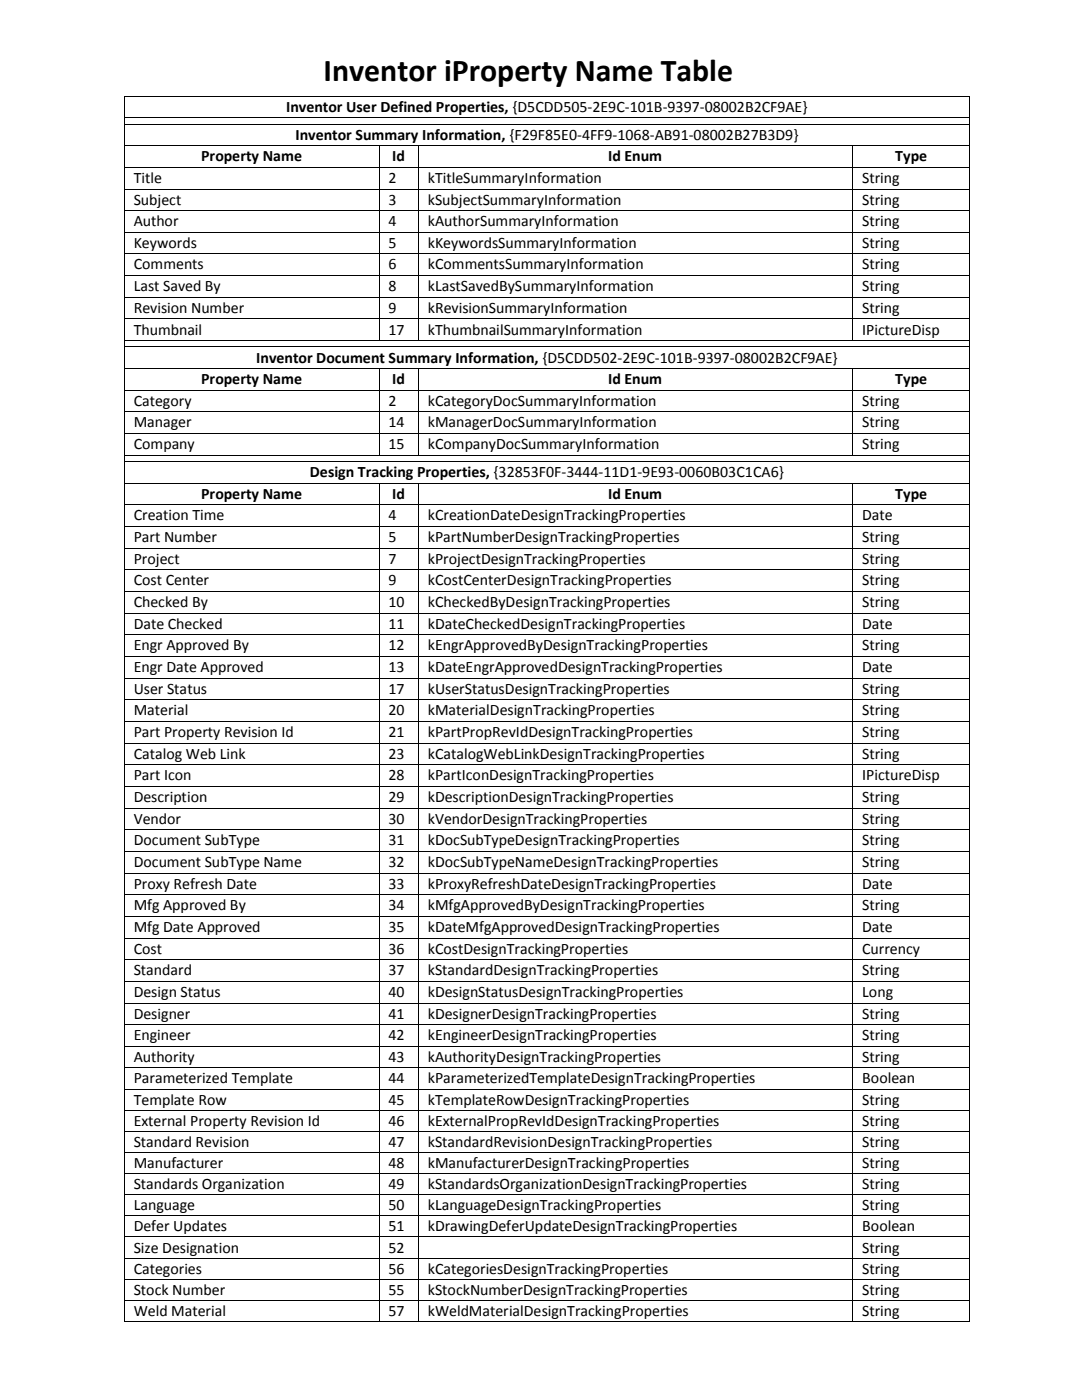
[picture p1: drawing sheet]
<svg xmlns="http://www.w3.org/2000/svg" width="216mm" height="279mm" viewBox="0 0 216 279" stroke-linecap="round" stroke-linejoin="round" font-family="sans-serif">
<defs><g id="words">
<text font-size="6.3" x="64.6" y="16.2">Inventor iProperty Name Table</text>
<g font-size="3.2">
<text x="57.1" y="22.3">Inventor User Defined Properties, {D5CDD505-2E9C-101B-9397-08002B2CF9AE}</text>
<text x="59" y="27.9">Inventor Summary Information, {F29F85E0-4FF9-1068-AB91-08002B27B3D9}</text>
<text x="40.1" y="32.2">Property Name</text>
<text x="78.2" y="32.2">Id</text>
<text x="121.3" y="32.2">Id Enum</text>
<text x="178.6" y="32.2">Type</text>
<text x="26.7" y="36.5">Title</text>
<text x="26.7" y="40.8">Subject</text>
<text x="77.5" y="36.5">2</text>
<text x="77.5" y="40.8">3</text>
<text x="85.4" y="36.5">kTitleSummaryInformation</text>
<text x="85.4" y="40.8">kSubjectSummaryInformation</text>
<text x="172" y="36.5">String</text>
<text x="172" y="40.8">String</text>
<text x="26.7" y="45.1">Author</text>
<text x="77.5" y="45.1">4</text>
<text x="85.4" y="45.1">kAuthorSummaryInformation</text>
<text x="172" y="45.1">String</text>
<text x="26.7" y="49.5">Keywords</text>
<text x="26.7" y="53.8">Comments</text>
<text x="77.5" y="49.5">5</text>
<text x="77.5" y="53.8">6</text>
<text x="85.4" y="49.5">kKeywordsSummaryInformation</text>
<text x="85.4" y="53.8">kCommentsSummaryInformation</text>
<text x="172" y="49.5">String</text>
<text x="172" y="53.8">String</text>
<text x="26.7" y="58.1">Last Saved By</text>
<text x="77.5" y="58.1">8</text>
<text x="85.4" y="58.1">kLastSavedBySummaryInformation</text>
<text x="172" y="58.1">String</text>
<text x="26.7" y="62.4">Revision Number</text>
<text x="77.5" y="62.4">9</text>
<text x="85.4" y="62.4">kRevisionSummaryInformation</text>
<text x="172" y="62.4">String</text>
<text x="26.7" y="66.8">Thumbnail</text>
<text x="77.5" y="66.8">17</text>
<text x="85.4" y="66.8">kThumbnailSummaryInformation</text>
<text x="172" y="66.8">IPictureDisp</text>
<text x="40.1" y="76.7">Property Name</text>
<text x="51.1" y="72.4">Inventor Document Summary Information, {D5CDD502-2E9C-101B-9397-08002B2CF9AE}</text>
<text x="78.2" y="76.7">Id</text>
<text x="121.3" y="76.7">Id Enum</text>
<text x="178.6" y="76.7">Type</text>
<text x="26.7" y="81">Category</text>
<text x="77.5" y="81">2</text>
<text x="85.4" y="81">kCategoryDocSummaryInformation</text>
<text x="172" y="81">String</text>
<text x="26.7" y="85.3">Manager</text>
<text x="26.7" y="89.6">Company</text>
<text x="77.5" y="85.3">14</text>
<text x="77.5" y="89.6">15</text>
<text x="85.4" y="85.3">kManagerDocSummaryInformation</text>
<text x="85.4" y="89.6">kCompanyDocSummaryInformation</text>
<text x="172" y="85.3">String</text>
<text x="172" y="89.6">String</text>
<text x="61.9" y="95.2">Design Tracking Properties, {32853F0F-3444-11D1-9E93-0060B03C1CA6}</text>
<text x="40.1" y="99.5">Property Name</text>
<text x="78.2" y="99.5">Id</text>
<text x="121.3" y="99.5">Id Enum</text>
<text x="178.6" y="99.5">Type</text>
<text x="26.7" y="103.9">Creation Time</text>
<text x="77.5" y="103.9">4</text>
<text x="85.4" y="103.9">kCreationDateDesignTrackingProperties</text>
<text x="172" y="103.9">Date</text>
<text x="26.7" y="108.2">Part Number</text>
<text x="26.7" y="112.5">Project</text>
<text x="77.5" y="108.2">5</text>
<text x="77.5" y="112.5">7</text>
<text x="85.4" y="108.2">kPartNumberDesignTrackingProperties</text>
<text x="85.4" y="112.5">kProjectDesignTrackingProperties</text>
<text x="172" y="108.2">String</text>
<text x="172" y="112.5">String</text>
<text x="26.7" y="116.8">Cost Center</text>
<text x="77.5" y="116.8">9</text>
<text x="85.4" y="116.8">kCostCenterDesignTrackingProperties</text>
<text x="172" y="116.8">String</text>
<text x="26.7" y="121.2">Checked By</text>
<text x="26.7" y="125.5">Date Checked</text>
<text x="77.5" y="121.2">10</text>
<text x="77.5" y="125.5">11</text>
<text x="85.4" y="121.2">kCheckedByDesignTrackingProperties</text>
<text x="85.4" y="125.5">kDateCheckedDesignTrackingProperties</text>
<text x="172" y="121.2">String</text>
<text x="172" y="125.5">Date</text>
<text x="26.7" y="129.8">Engr Approved By</text>
<text x="77.5" y="129.8">12</text>
<text x="85.4" y="129.8">kEngrApprovedByDesignTrackingProperties</text>
<text x="172" y="129.8">String</text>
<text x="26.7" y="134.1">Engr Date Approved</text>
<text x="77.5" y="134.1">13</text>
<text x="85.4" y="134.1">kDateEngrApprovedDesignTrackingProperties</text>
<text x="172" y="134.1">Date</text>
<text x="26.7" y="138.4">User Status</text>
<text x="26.7" y="142.8">Material</text>
<text x="77.5" y="138.4">17</text>
<text x="77.5" y="142.8">20</text>
<text x="85.4" y="138.4">kUserStatusDesignTrackingProperties</text>
<text x="85.4" y="142.8">kMaterialDesignTrackingProperties</text>
<text x="172" y="138.4">String</text>
<text x="172" y="142.8">String</text>
<text x="26.7" y="147.1">Part Property Revision Id</text>
<text x="77.5" y="147.1">21</text>
<text x="85.4" y="147.1">kPartPropRevIdDesignTrackingProperties</text>
<text x="172" y="147.1">String</text>
<text x="26.7" y="151.4">Catalog Web Link</text>
<text x="26.7" y="155.7">Part Icon</text>
<text x="77.5" y="151.4">23</text>
<text x="77.5" y="155.7">28</text>
<text x="85.4" y="151.4">kCatalogWebLinkDesignTrackingProperties</text>
<text x="85.4" y="155.7">kPartIconDesignTrackingProperties</text>
<text x="172" y="151.4">String</text>
<text x="172" y="155.7">IPictureDisp</text>
<text x="26.7" y="160">Description</text>
<text x="77.5" y="160">29</text>
<text x="85.4" y="160">kDescriptionDesignTrackingProperties</text>
<text x="172" y="160">String</text>
<text x="26.7" y="164.4">Vendor</text>
<text x="77.5" y="164.4">30</text>
<text x="85.4" y="164.4">kVendorDesignTrackingProperties</text>
<text x="172" y="164.4">String</text>
<text x="26.7" y="168.7">Document SubType</text>
<text x="26.7" y="173">Document SubType Name</text>
<text x="77.5" y="168.7">31</text>
<text x="77.5" y="173">32</text>
<text x="85.4" y="168.7">kDocSubTypeDesignTrackingProperties</text>
<text x="85.4" y="173">kDocSubTypeNameDesignTrackingProperties</text>
<text x="172" y="168.7">String</text>
<text x="172" y="173">String</text>
<text x="26.7" y="177.4">Proxy Refresh Date</text>
<text x="77.5" y="177.4">33</text>
<text x="85.4" y="177.4">kProxyRefreshDateDesignTrackingProperties</text>
<text x="172" y="177.4">Date</text>
<text x="26.7" y="181.7">Mfg Approved By</text>
<text x="26.7" y="186">Mfg Date Approved</text>
<text x="77.5" y="181.7">34</text>
<text x="77.5" y="186">35</text>
<text x="85.4" y="181.7">kMfgApprovedByDesignTrackingProperties</text>
<text x="85.4" y="186">kDateMfgApprovedDesignTrackingProperties</text>
<text x="172" y="181.7">String</text>
<text x="172" y="186">Date</text>
<text x="26.7" y="190.3">Cost</text>
<text x="77.5" y="190.3">36</text>
<text x="85.4" y="190.3">kCostDesignTrackingProperties</text>
<text x="172" y="190.3">Currency</text>
<text x="26.7" y="194.6">Standard</text>
<text x="77.5" y="194.6">37</text>
<text x="85.4" y="194.6">kStandardDesignTrackingProperties</text>
<text x="172" y="194.6">String</text>
<text x="26.7" y="198.9">Design Status</text>
<text x="26.7" y="203.3">Designer</text>
<text x="77.5" y="198.9">40</text>
<text x="77.5" y="203.3">41</text>
<text x="85.4" y="198.9">kDesignStatusDesignTrackingProperties</text>
<text x="85.4" y="203.3">kDesignerDesignTrackingProperties</text>
<text x="172" y="198.9">Long</text>
<text x="172" y="203.3">String</text>
<text x="26.7" y="207.6">Engineer</text>
<text x="77.5" y="207.6">42</text>
<text x="85.4" y="207.6">kEngineerDesignTrackingProperties</text>
<text x="172" y="207.6">String</text>
<text x="26.7" y="211.9">Authority</text>
<text x="77.5" y="211.9">43</text>
<text x="85.4" y="211.9">kAuthorityDesignTrackingProperties</text>
<text x="172" y="211.9">String</text>
<text x="26.7" y="216.2">Parameterized Template</text>
<text x="26.7" y="220.5">Template Row</text>
<text x="77.5" y="216.2">44</text>
<text x="77.5" y="220.5">45</text>
<text x="85.4" y="216.2">kParameterizedTemplateDesignTrackingProperties</text>
<text x="85.4" y="220.5">kTemplateRowDesignTrackingProperties</text>
<text x="172" y="216.2">Boolean</text>
<text x="172" y="220.5">String</text>
<text x="26.7" y="224.8">External Property Revision Id</text>
<text x="77.5" y="224.8">46</text>
<text x="85.4" y="224.8">kExternalPropRevIdDesignTrackingProperties</text>
<text x="172" y="224.8">String</text>
<text x="26.7" y="229">Standard Revision</text>
<text x="26.7" y="233.2">Manufacturer</text>
<text x="77.5" y="229">47</text>
<text x="77.5" y="233.2">48</text>
<text x="85.4" y="229">kStandardRevisionDesignTrackingProperties</text>
<text x="85.4" y="233.2">kManufacturerDesignTrackingProperties</text>
<text x="172" y="229">String</text>
<text x="172" y="233.2">String</text>
<text x="26.7" y="237.4">Standards Organization</text>
<text x="77.5" y="237.4">49</text>
<text x="85.4" y="237.4">kStandardsOrganizationDesignTrackingProperties</text>
<text x="172" y="237.4">String</text>
<text x="26.7" y="241.5">Language</text>
<text x="26.7" y="245.7">Defer Updates</text>
<text x="77.5" y="241.5">50</text>
<text x="77.5" y="245.7">51</text>
<text x="85.4" y="241.5">kLanguageDesignTrackingProperties</text>
<text x="85.4" y="245.7">kDrawingDeferUpdateDesignTrackingProperties</text>
<text x="172" y="241.5">String</text>
<text x="172" y="245.7">Boolean</text>
<text x="26.7" y="250">Size Designation</text>
<text x="77.5" y="250">52</text>
<text x="172" y="250">String</text>
<text x="26.7" y="254.2">Categories</text>
<text x="77.5" y="254.2">56</text>
<text x="85.4" y="254.2">kCategoriesDesignTrackingProperties</text>
<text x="172" y="254.2">String</text>
<text x="26.7" y="258.4">Stock Number</text>
<text x="26.7" y="262.5">Weld Material</text>
<text x="77.5" y="258.4">55</text>
<text x="77.5" y="262.5">57</text>
<text x="85.4" y="258.4">kStockNumberDesignTrackingProperties</text>
<text x="85.4" y="262.5">kWeldMaterialDesignTrackingProperties</text>
<text x="172" y="258.4">String</text>
<text x="172" y="262.5">String</text>
</g>
</g></defs>
<g fill="#000">
<path d="M24.7 19.1h.2v.2h-.2z" fill-rule="evenodd"/>
<path d="M24.7 19.1h.2v.2h-.2z" fill-rule="evenodd"/>
<path d="M193.5 19.1h.1v.2h-.1z" fill-rule="evenodd"/>
<path d="M193.5 19.1h.1v.2h-.1z" fill-rule="evenodd"/>
<path d="M24.7 23.4h.2v.2h-.2z" fill-rule="evenodd"/>
<path d="M24.7 23.6h.2v1.1h-.2z" fill-rule="evenodd"/>
<path d="M24.7 24.7h.2v.1h-.2z" fill-rule="evenodd"/>
<path d="M24.7 29h.2v.2h-.2z" fill-rule="evenodd"/>
<path d="M24.7 33.3h.2v.2h-.2z" fill-rule="evenodd"/>
<path d="M24.7 37.6h.2v.2h-.2z" fill-rule="evenodd"/>
<path d="M75.5 29h.2v.2h-.2z" fill-rule="evenodd"/>
<path d="M75.5 33.3h.2v.2h-.2z" fill-rule="evenodd"/>
<path d="M75.5 37.6h.2v.2h-.2z" fill-rule="evenodd"/>
<path d="M83.4 29h.1v.2h-.1z" fill-rule="evenodd"/>
<path d="M83.4 33.3h.1v.2h-.1z" fill-rule="evenodd"/>
<path d="M83.4 37.6h.1v.2h-.1z" fill-rule="evenodd"/>
<path d="M170 29h.2v.2h-.2z" fill-rule="evenodd"/>
<path d="M170 33.3h.2v.2h-.2z" fill-rule="evenodd"/>
<path d="M170 37.6h.2v.2h-.2z" fill-rule="evenodd"/>
<path d="M193.5 23.4h.1v.2h-.1z" fill-rule="evenodd"/>
<path d="M193.5 23.6h.1v1.1h-.1z" fill-rule="evenodd"/>
<path d="M193.5 24.7h.1v.1h-.1z" fill-rule="evenodd"/>
<path d="M193.5 29h.1v.2h-.1z" fill-rule="evenodd"/>
<path d="M193.5 33.3h.1v.2h-.1z" fill-rule="evenodd"/>
<path d="M193.5 37.6h.1v.2h-.1z" fill-rule="evenodd"/>
<path d="M24.7 42h.2v.1h-.2z" fill-rule="evenodd"/>
<path d="M24.7 46.3h.2v.1h-.2z" fill-rule="evenodd"/>
<path d="M24.7 50.6h.2v.2h-.2z" fill-rule="evenodd"/>
<path d="M24.7 54.9h.2v.2h-.2z" fill-rule="evenodd"/>
<path d="M24.7 59.2h.2v.2h-.2z" fill-rule="evenodd"/>
<path d="M75.5 42h.2v.1h-.2z" fill-rule="evenodd"/>
<path d="M75.5 46.3h.2v.1h-.2z" fill-rule="evenodd"/>
<path d="M75.5 50.6h.2v.2h-.2z" fill-rule="evenodd"/>
<path d="M75.5 54.9h.2v.2h-.2z" fill-rule="evenodd"/>
<path d="M75.5 59.2h.2v.2h-.2z" fill-rule="evenodd"/>
<path d="M83.4 42h.1v.1h-.1z" fill-rule="evenodd"/>
<path d="M83.4 46.3h.1v.1h-.1z" fill-rule="evenodd"/>
<path d="M83.4 50.6h.1v.2h-.1z" fill-rule="evenodd"/>
<path d="M83.4 54.9h.1v.2h-.1z" fill-rule="evenodd"/>
<path d="M83.4 59.2h.1v.2h-.1z" fill-rule="evenodd"/>
<path d="M170 42h.2v.1h-.2z" fill-rule="evenodd"/>
<path d="M170 46.3h.2v.1h-.2z" fill-rule="evenodd"/>
<path d="M170 50.6h.2v.2h-.2z" fill-rule="evenodd"/>
<path d="M170 54.9h.2v.2h-.2z" fill-rule="evenodd"/>
<path d="M170 59.2h.2v.2h-.2z" fill-rule="evenodd"/>
<path d="M193.5 42h.1v.1h-.1z" fill-rule="evenodd"/>
<path d="M193.5 46.3h.1v.1h-.1z" fill-rule="evenodd"/>
<path d="M193.5 50.6h.1v.2h-.1z" fill-rule="evenodd"/>
<path d="M193.5 54.9h.1v.2h-.1z" fill-rule="evenodd"/>
<path d="M193.5 59.2h.1v.2h-.1z" fill-rule="evenodd"/>
<path d="M24.7 63.5h.2v.2h-.2z" fill-rule="evenodd"/>
<path d="M24.7 67.9h.2v.1h-.2z" fill-rule="evenodd"/>
<path d="M24.7 68h.2v1.1h-.2z" fill-rule="evenodd"/>
<path d="M24.7 69.1h.2v.2h-.2z" fill-rule="evenodd"/>
<path d="M24.7 73.5h.2v.2h-.2z" fill-rule="evenodd"/>
<path d="M24.7 77.8h.2v.2h-.2z" fill-rule="evenodd"/>
<path d="M75.5 63.5h.2v.2h-.2z" fill-rule="evenodd"/>
<path d="M75.5 67.9h.2v.1h-.2z" fill-rule="evenodd"/>
<path d="M75.5 73.5h.2v.2h-.2z" fill-rule="evenodd"/>
<path d="M75.5 77.8h.2v.2h-.2z" fill-rule="evenodd"/>
<path d="M83.4 63.5h.1v.2h-.1z" fill-rule="evenodd"/>
<path d="M83.4 67.9h.1v.1h-.1z" fill-rule="evenodd"/>
<path d="M83.4 73.5h.1v.2h-.1z" fill-rule="evenodd"/>
<path d="M83.4 77.8h.1v.2h-.1z" fill-rule="evenodd"/>
<path d="M170 63.5h.2v.2h-.2z" fill-rule="evenodd"/>
<path d="M170 67.9h.2v.1h-.2z" fill-rule="evenodd"/>
<path d="M170 73.5h.2v.2h-.2z" fill-rule="evenodd"/>
<path d="M170 77.8h.2v.2h-.2z" fill-rule="evenodd"/>
<path d="M193.5 63.5h.1v.2h-.1z" fill-rule="evenodd"/>
<path d="M193.5 67.9h.1v.1h-.1z" fill-rule="evenodd"/>
<path d="M193.5 68h.1v1.1h-.1z" fill-rule="evenodd"/>
<path d="M193.5 69.1h.1v.2h-.1z" fill-rule="evenodd"/>
<path d="M193.5 73.5h.1v.2h-.1z" fill-rule="evenodd"/>
<path d="M193.5 77.8h.1v.2h-.1z" fill-rule="evenodd"/>
<path d="M24.7 82.1h.2v.2h-.2z" fill-rule="evenodd"/>
<path d="M24.7 86.5h.2v.1h-.2z" fill-rule="evenodd"/>
<path d="M24.7 90.8h.2v.1h-.2z" fill-rule="evenodd"/>
<path d="M24.7 90.9h.2v1.2h-.2z" fill-rule="evenodd"/>
<path d="M24.7 92.1h.2v.1h-.2z" fill-rule="evenodd"/>
<path d="M24.7 96.4h.2v.1h-.2z" fill-rule="evenodd"/>
<path d="M75.5 82.1h.2v.2h-.2z" fill-rule="evenodd"/>
<path d="M75.5 86.5h.2v.1h-.2z" fill-rule="evenodd"/>
<path d="M75.5 90.8h.2v.1h-.2z" fill-rule="evenodd"/>
<path d="M75.5 96.4h.2v.1h-.2z" fill-rule="evenodd"/>
<path d="M83.4 82.1h.1v.2h-.1z" fill-rule="evenodd"/>
<path d="M83.4 86.5h.1v.1h-.1z" fill-rule="evenodd"/>
<path d="M83.4 90.8h.1v.1h-.1z" fill-rule="evenodd"/>
<path d="M83.4 96.4h.1v.1h-.1z" fill-rule="evenodd"/>
<path d="M170 82.1h.2v.2h-.2z" fill-rule="evenodd"/>
<path d="M170 86.5h.2v.1h-.2z" fill-rule="evenodd"/>
<path d="M170 90.8h.2v.1h-.2z" fill-rule="evenodd"/>
<path d="M170 96.4h.2v.1h-.2z" fill-rule="evenodd"/>
<path d="M193.5 82.1h.1v.2h-.1z" fill-rule="evenodd"/>
<path d="M193.5 86.5h.1v.1h-.1z" fill-rule="evenodd"/>
<path d="M193.5 90.8h.1v.1h-.1z" fill-rule="evenodd"/>
<path d="M193.5 90.9h.1v1.2h-.1z" fill-rule="evenodd"/>
<path d="M193.5 92.1h.1v.1h-.1z" fill-rule="evenodd"/>
<path d="M193.5 96.4h.1v.1h-.1z" fill-rule="evenodd"/>
<path d="M24.7 100.7h.2v.2h-.2z" fill-rule="evenodd"/>
<path d="M24.7 105h.2v.2h-.2z" fill-rule="evenodd"/>
<path d="M24.7 109.3h.2v.2h-.2z" fill-rule="evenodd"/>
<path d="M24.7 113.6h.2v.2h-.2z" fill-rule="evenodd"/>
<path d="M24.7 118h.2v.1h-.2z" fill-rule="evenodd"/>
<path d="M75.5 100.7h.2v.2h-.2z" fill-rule="evenodd"/>
<path d="M75.5 105h.2v.2h-.2z" fill-rule="evenodd"/>
<path d="M75.5 109.3h.2v.2h-.2z" fill-rule="evenodd"/>
<path d="M75.5 113.6h.2v.2h-.2z" fill-rule="evenodd"/>
<path d="M75.5 118h.2v.1h-.2z" fill-rule="evenodd"/>
<path d="M83.4 100.7h.1v.2h-.1z" fill-rule="evenodd"/>
<path d="M83.4 105h.1v.2h-.1z" fill-rule="evenodd"/>
<path d="M83.4 109.3h.1v.2h-.1z" fill-rule="evenodd"/>
<path d="M83.4 113.6h.1v.2h-.1z" fill-rule="evenodd"/>
<path d="M83.4 118h.1v.1h-.1z" fill-rule="evenodd"/>
<path d="M170 100.7h.2v.2h-.2z" fill-rule="evenodd"/>
<path d="M170 105h.2v.2h-.2z" fill-rule="evenodd"/>
<path d="M170 109.3h.2v.2h-.2z" fill-rule="evenodd"/>
<path d="M170 113.6h.2v.2h-.2z" fill-rule="evenodd"/>
<path d="M170 118h.2v.1h-.2z" fill-rule="evenodd"/>
<path d="M193.5 100.7h.1v.2h-.1z" fill-rule="evenodd"/>
<path d="M193.5 105h.1v.2h-.1z" fill-rule="evenodd"/>
<path d="M193.5 109.3h.1v.2h-.1z" fill-rule="evenodd"/>
<path d="M193.5 113.6h.1v.2h-.1z" fill-rule="evenodd"/>
<path d="M193.5 118h.1v.1h-.1z" fill-rule="evenodd"/>
<path d="M24.7 122.3h.2v.1h-.2z" fill-rule="evenodd"/>
<path d="M24.7 126.6h.2v.2h-.2z" fill-rule="evenodd"/>
<path d="M24.7 131h.2v.1h-.2z" fill-rule="evenodd"/>
<path d="M24.7 135.3h.2v.1h-.2z" fill-rule="evenodd"/>
<path d="M24.7 139.6h.2v.2h-.2z" fill-rule="evenodd"/>
<path d="M75.5 122.3h.2v.1h-.2z" fill-rule="evenodd"/>
<path d="M75.5 126.6h.2v.2h-.2z" fill-rule="evenodd"/>
<path d="M75.5 131h.2v.1h-.2z" fill-rule="evenodd"/>
<path d="M75.5 135.3h.2v.1h-.2z" fill-rule="evenodd"/>
<path d="M75.5 139.6h.2v.2h-.2z" fill-rule="evenodd"/>
<path d="M83.4 122.3h.1v.1h-.1z" fill-rule="evenodd"/>
<path d="M83.4 126.6h.1v.2h-.1z" fill-rule="evenodd"/>
<path d="M83.4 131h.1v.1h-.1z" fill-rule="evenodd"/>
<path d="M83.4 135.3h.1v.1h-.1z" fill-rule="evenodd"/>
<path d="M83.4 139.6h.1v.2h-.1z" fill-rule="evenodd"/>
<path d="M170 122.3h.2v.1h-.2z" fill-rule="evenodd"/>
<path d="M170 126.6h.2v.2h-.2z" fill-rule="evenodd"/>
<path d="M170 131h.2v.1h-.2z" fill-rule="evenodd"/>
<path d="M170 135.3h.2v.1h-.2z" fill-rule="evenodd"/>
<path d="M170 139.6h.2v.2h-.2z" fill-rule="evenodd"/>
<path d="M193.5 122.3h.1v.1h-.1z" fill-rule="evenodd"/>
<path d="M193.5 126.6h.1v.2h-.1z" fill-rule="evenodd"/>
<path d="M193.5 131h.1v.1h-.1z" fill-rule="evenodd"/>
<path d="M193.5 135.3h.1v.1h-.1z" fill-rule="evenodd"/>
<path d="M193.5 139.6h.1v.2h-.1z" fill-rule="evenodd"/>
<path d="M24.7 143.9h.2v.2h-.2z" fill-rule="evenodd"/>
<path d="M24.7 148.2h.2v.2h-.2z" fill-rule="evenodd"/>
<path d="M24.7 152.5h.2v.2h-.2z" fill-rule="evenodd"/>
<path d="M24.7 156.9h.2v.1h-.2z" fill-rule="evenodd"/>
<path d="M75.5 143.9h.2v.2h-.2z" fill-rule="evenodd"/>
<path d="M75.5 148.2h.2v.2h-.2z" fill-rule="evenodd"/>
<path d="M75.5 152.5h.2v.2h-.2z" fill-rule="evenodd"/>
<path d="M75.5 156.9h.2v.1h-.2z" fill-rule="evenodd"/>
<path d="M83.4 143.9h.1v.2h-.1z" fill-rule="evenodd"/>
<path d="M83.4 148.2h.1v.2h-.1z" fill-rule="evenodd"/>
<path d="M83.4 152.5h.1v.2h-.1z" fill-rule="evenodd"/>
<path d="M83.4 156.9h.1v.1h-.1z" fill-rule="evenodd"/>
<path d="M170 143.9h.2v.2h-.2z" fill-rule="evenodd"/>
<path d="M170 148.2h.2v.2h-.2z" fill-rule="evenodd"/>
<path d="M170 152.5h.2v.2h-.2z" fill-rule="evenodd"/>
<path d="M170 156.9h.2v.1h-.2z" fill-rule="evenodd"/>
<path d="M193.5 143.9h.1v.2h-.1z" fill-rule="evenodd"/>
<path d="M193.5 148.2h.1v.2h-.1z" fill-rule="evenodd"/>
<path d="M193.5 152.5h.1v.2h-.1z" fill-rule="evenodd"/>
<path d="M193.5 156.9h.1v.1h-.1z" fill-rule="evenodd"/>
<path d="M24.7 161.2h.2v.2h-.2z" fill-rule="evenodd"/>
<path d="M24.7 165.5h.2v.2h-.2z" fill-rule="evenodd"/>
<path d="M24.7 169.8h.2v.2h-.2z" fill-rule="evenodd"/>
<path d="M24.7 174.1h.2v.2h-.2z" fill-rule="evenodd"/>
<path d="M24.7 178.5h.2v.2h-.2z" fill-rule="evenodd"/>
<path d="M75.5 161.2h.2v.2h-.2z" fill-rule="evenodd"/>
<path d="M75.5 165.5h.2v.2h-.2z" fill-rule="evenodd"/>
<path d="M75.5 169.8h.2v.2h-.2z" fill-rule="evenodd"/>
<path d="M75.5 174.1h.2v.2h-.2z" fill-rule="evenodd"/>
<path d="M75.5 178.5h.2v.2h-.2z" fill-rule="evenodd"/>
<path d="M83.4 161.2h.1v.2h-.1z" fill-rule="evenodd"/>
<path d="M83.4 165.5h.1v.2h-.1z" fill-rule="evenodd"/>
<path d="M83.4 169.8h.1v.2h-.1z" fill-rule="evenodd"/>
<path d="M83.4 174.1h.1v.2h-.1z" fill-rule="evenodd"/>
<path d="M83.4 178.5h.1v.2h-.1z" fill-rule="evenodd"/>
<path d="M170 161.2h.2v.2h-.2z" fill-rule="evenodd"/>
<path d="M170 165.5h.2v.2h-.2z" fill-rule="evenodd"/>
<path d="M170 169.8h.2v.2h-.2z" fill-rule="evenodd"/>
<path d="M170 174.1h.2v.2h-.2z" fill-rule="evenodd"/>
<path d="M170 178.5h.2v.2h-.2z" fill-rule="evenodd"/>
<path d="M193.5 161.2h.1v.2h-.1z" fill-rule="evenodd"/>
<path d="M193.5 165.5h.1v.2h-.1z" fill-rule="evenodd"/>
<path d="M193.5 169.8h.1v.2h-.1z" fill-rule="evenodd"/>
<path d="M193.5 174.1h.1v.2h-.1z" fill-rule="evenodd"/>
<path d="M193.5 178.5h.1v.2h-.1z" fill-rule="evenodd"/>
<path d="M24.7 182.8h.2v.2h-.2z" fill-rule="evenodd"/>
<path d="M24.7 187.1h.2v.2h-.2z" fill-rule="evenodd"/>
<path d="M24.7 191.5h.2v.1h-.2z" fill-rule="evenodd"/>
<path d="M24.7 195.8h.2v.1h-.2z" fill-rule="evenodd"/>
<path d="M75.5 182.8h.2v.2h-.2z" fill-rule="evenodd"/>
<path d="M75.5 187.1h.2v.2h-.2z" fill-rule="evenodd"/>
<path d="M75.5 191.5h.2v.1h-.2z" fill-rule="evenodd"/>
<path d="M75.5 195.8h.2v.1h-.2z" fill-rule="evenodd"/>
<path d="M83.4 182.8h.1v.2h-.1z" fill-rule="evenodd"/>
<path d="M83.4 187.1h.1v.2h-.1z" fill-rule="evenodd"/>
<path d="M83.4 191.5h.1v.1h-.1z" fill-rule="evenodd"/>
<path d="M83.4 195.8h.1v.1h-.1z" fill-rule="evenodd"/>
<path d="M170 182.8h.2v.2h-.2z" fill-rule="evenodd"/>
<path d="M170 187.1h.2v.2h-.2z" fill-rule="evenodd"/>
<path d="M170 191.5h.2v.1h-.2z" fill-rule="evenodd"/>
<path d="M170 195.8h.2v.1h-.2z" fill-rule="evenodd"/>
<path d="M193.5 182.8h.1v.2h-.1z" fill-rule="evenodd"/>
<path d="M193.5 187.1h.1v.2h-.1z" fill-rule="evenodd"/>
<path d="M193.5 191.5h.1v.1h-.1z" fill-rule="evenodd"/>
<path d="M193.5 195.8h.1v.1h-.1z" fill-rule="evenodd"/>
<path d="M24.7 200.1h.2v.2h-.2z" fill-rule="evenodd"/>
<path d="M24.7 204.4h.2v.2h-.2z" fill-rule="evenodd"/>
<path d="M24.7 208.7h.2v.2h-.2z" fill-rule="evenodd"/>
<path d="M24.7 213h.2v.2h-.2z" fill-rule="evenodd"/>
<path d="M24.7 217.4h.2v.1h-.2z" fill-rule="evenodd"/>
<path d="M75.5 200.1h.2v.2h-.2z" fill-rule="evenodd"/>
<path d="M75.5 204.4h.2v.2h-.2z" fill-rule="evenodd"/>
<path d="M75.5 208.7h.2v.2h-.2z" fill-rule="evenodd"/>
<path d="M75.5 213h.2v.2h-.2z" fill-rule="evenodd"/>
<path d="M75.5 217.4h.2v.1h-.2z" fill-rule="evenodd"/>
<path d="M83.4 200.1h.1v.2h-.1z" fill-rule="evenodd"/>
<path d="M83.4 204.4h.1v.2h-.1z" fill-rule="evenodd"/>
<path d="M83.4 208.7h.1v.2h-.1z" fill-rule="evenodd"/>
<path d="M83.4 213h.1v.2h-.1z" fill-rule="evenodd"/>
<path d="M83.4 217.4h.1v.1h-.1z" fill-rule="evenodd"/>
<path d="M170 200.1h.2v.2h-.2z" fill-rule="evenodd"/>
<path d="M170 204.4h.2v.2h-.2z" fill-rule="evenodd"/>
<path d="M170 208.7h.2v.2h-.2z" fill-rule="evenodd"/>
<path d="M170 213h.2v.2h-.2z" fill-rule="evenodd"/>
<path d="M170 217.4h.2v.1h-.2z" fill-rule="evenodd"/>
<path d="M193.5 200.1h.1v.2h-.1z" fill-rule="evenodd"/>
<path d="M193.5 204.4h.1v.2h-.1z" fill-rule="evenodd"/>
<path d="M193.5 208.7h.1v.2h-.1z" fill-rule="evenodd"/>
<path d="M193.5 213h.1v.2h-.1z" fill-rule="evenodd"/>
<path d="M193.5 217.4h.1v.1h-.1z" fill-rule="evenodd"/>
<path d="M24.7 221.6h.2v.1h-.2z" fill-rule="evenodd"/>
<path d="M24.7 225.8h.2v.2h-.2z" fill-rule="evenodd"/>
<path d="M24.7 230h.2v.2h-.2z" fill-rule="evenodd"/>
<path d="M24.7 234.2h.2v.2h-.2z" fill-rule="evenodd"/>
<path d="M24.7 238.4h.2v.1h-.2z" fill-rule="evenodd"/>
<path d="M75.5 221.6h.2v.1h-.2z" fill-rule="evenodd"/>
<path d="M75.5 225.8h.2v.2h-.2z" fill-rule="evenodd"/>
<path d="M75.5 230h.2v.2h-.2z" fill-rule="evenodd"/>
<path d="M75.5 234.2h.2v.2h-.2z" fill-rule="evenodd"/>
<path d="M75.5 238.4h.2v.1h-.2z" fill-rule="evenodd"/>
<path d="M83.4 221.6h.1v.1h-.1z" fill-rule="evenodd"/>
<path d="M83.4 225.8h.1v.2h-.1z" fill-rule="evenodd"/>
<path d="M83.4 230h.1v.2h-.1z" fill-rule="evenodd"/>
<path d="M83.4 234.2h.1v.2h-.1z" fill-rule="evenodd"/>
<path d="M83.4 238.4h.1v.1h-.1z" fill-rule="evenodd"/>
<path d="M170 221.6h.2v.1h-.2z" fill-rule="evenodd"/>
<path d="M170 225.8h.2v.2h-.2z" fill-rule="evenodd"/>
<path d="M170 230h.2v.2h-.2z" fill-rule="evenodd"/>
<path d="M170 234.2h.2v.2h-.2z" fill-rule="evenodd"/>
<path d="M170 238.4h.2v.1h-.2z" fill-rule="evenodd"/>
<path d="M193.5 221.6h.1v.1h-.1z" fill-rule="evenodd"/>
<path d="M193.5 225.8h.1v.2h-.1z" fill-rule="evenodd"/>
<path d="M193.5 230h.1v.2h-.1z" fill-rule="evenodd"/>
<path d="M193.5 234.2h.1v.2h-.1z" fill-rule="evenodd"/>
<path d="M193.5 238.4h.1v.1h-.1z" fill-rule="evenodd"/>
<path d="M24.7 242.6h.2v.1h-.2z" fill-rule="evenodd"/>
<path d="M24.7 246.8h.2v.1h-.2z" fill-rule="evenodd"/>
<path d="M24.7 251h.2v.2h-.2z" fill-rule="evenodd"/>
<path d="M24.7 255.2h.2v.1h-.2z" fill-rule="evenodd"/>
<path d="M24.7 259.4h.2v.1h-.2z" fill-rule="evenodd"/>
<path d="M75.5 242.6h.2v.1h-.2z" fill-rule="evenodd"/>
<path d="M75.5 246.8h.2v.1h-.2z" fill-rule="evenodd"/>
<path d="M75.5 251h.2v.2h-.2z" fill-rule="evenodd"/>
<path d="M75.5 255.2h.2v.1h-.2z" fill-rule="evenodd"/>
<path d="M75.5 259.4h.2v.1h-.2z" fill-rule="evenodd"/>
<path d="M83.4 242.6h.1v.1h-.1z" fill-rule="evenodd"/>
<path d="M83.4 246.8h.1v.1h-.1z" fill-rule="evenodd"/>
<path d="M83.4 251h.1v.2h-.1z" fill-rule="evenodd"/>
<path d="M83.4 255.2h.1v.1h-.1z" fill-rule="evenodd"/>
<path d="M83.4 259.4h.1v.1h-.1z" fill-rule="evenodd"/>
<path d="M170 242.6h.2v.1h-.2z" fill-rule="evenodd"/>
<path d="M170 246.8h.2v.1h-.2z" fill-rule="evenodd"/>
<path d="M170 251h.2v.2h-.2z" fill-rule="evenodd"/>
<path d="M170 255.2h.2v.1h-.2z" fill-rule="evenodd"/>
<path d="M170 259.4h.2v.1h-.2z" fill-rule="evenodd"/>
<path d="M193.5 242.6h.1v.1h-.1z" fill-rule="evenodd"/>
<path d="M193.5 246.8h.1v.1h-.1z" fill-rule="evenodd"/>
<path d="M193.5 251h.1v.2h-.1z" fill-rule="evenodd"/>
<path d="M193.5 255.2h.1v.1h-.1z" fill-rule="evenodd"/>
<path d="M193.5 259.4h.1v.1h-.1z" fill-rule="evenodd"/>
<path d="M24.7 263.6h.2v.1h-.2z" fill-rule="evenodd"/>
<path d="M24.7 263.6h.2v.1h-.2z" fill-rule="evenodd"/>
<path d="M75.5 263.6h.2v.1h-.2z" fill-rule="evenodd"/>
<path d="M83.4 263.6h.1v.1h-.1z" fill-rule="evenodd"/>
<path d="M170 263.6h.2v.1h-.2z" fill-rule="evenodd"/>
<path d="M193.5 263.6h.1v.1h-.1z" fill-rule="evenodd"/>
<path d="M193.5 263.6h.1v.1h-.1z" fill-rule="evenodd"/>
</g>
<g fill="none" stroke="#000" stroke-width=".2">
<path d="M24.8 19.3v4.1M24.9 19.2h168.6M193.5 19.3v4.1M24.8 24.8v4.2M24.8 29.2v4.1M24.8 33.5v4.1M24.8 37.8v4.2M24.9 23.5h168.6M24.9 24.8h168.6M24.9 29.1h50.6M24.9 33.4h50.6M24.9 37.7h50.6"/>
<path d="M75.6 29.2v4.1M75.6 33.5v4.1M75.6 37.8v4.2M75.7 29.1h7.7M75.7 33.4h7.7M75.7 37.7h7.7M83.5 29.2v4.1M83.5 33.5v4.1M83.5 37.8v4.2M83.5 29.1h86.5M83.5 33.4h86.5M83.5 37.7h86.5"/>
<path d="M170.1 29.2v4.1M170.1 33.5v4.1M170.1 37.8v4.2M170.2 29.1h23.3M170.2 33.4h23.3M170.2 37.7h23.3M193.5 24.8v4.2M193.5 29.2v4.1M193.5 33.5v4.1M193.5 37.8v4.2M24.8 42.1v4.2M24.8 46.4v4.2"/>
<path d="M24.8 50.8v4.1M24.8 55.1v4.1M24.8 59.4v4.1M24.9 42h50.6M24.9 46.4h50.6M24.9 50.7h50.6M24.9 55h50.6M24.9 59.3h50.6M75.6 42.1v4.2M75.6 46.4v4.2M75.6 50.8v4.1M75.6 55.1v4.1"/>
<path d="M75.6 59.4v4.1M75.7 42h7.7M75.7 46.4h7.7M75.7 50.7h7.7M75.7 55h7.7M75.7 59.3h7.7M83.5 42.1v4.2M83.5 46.4v4.2M83.5 50.8v4.1M83.5 55.1v4.1M83.5 59.4v4.1M83.5 42h86.5"/>
<path d="M83.5 46.4h86.5M83.5 50.7h86.5M83.5 55h86.5M83.5 59.3h86.5M170.1 42.1v4.2M170.1 46.4v4.2M170.1 50.8v4.1M170.1 55.1v4.1M170.1 59.4v4.1M170.2 42h23.3M170.2 46.4h23.3M170.2 50.7h23.3"/>
<path d="M170.2 55h23.3M170.2 59.3h23.3M193.5 42.1v4.2M193.5 46.4v4.2M193.5 50.8v4.1M193.5 55.1v4.1M193.5 59.4v4.1M24.8 63.7v4.2M24.8 69.3v4.2M24.8 73.7v4.1M24.8 78v4.1M24.9 63.6h50.6"/>
<path d="M24.9 68h50.6M24.9 69.2h168.6M24.9 73.6h50.6M24.9 77.9h50.6M75.6 63.7v4.2M75.6 73.7v4.1M75.6 78v4.1M75.7 63.6h7.7M75.7 68h7.7M75.7 73.6h7.7M75.7 77.9h7.7M83.5 63.7v4.2"/>
<path d="M83.5 73.7v4.1M83.5 78v4.1M83.5 63.6h86.5M83.5 68h86.5M83.5 73.6h86.5M83.5 77.9h86.5M170.1 63.7v4.2M170.1 73.7v4.1M170.1 78v4.1M170.2 63.6h23.3M170.2 68h23.3M170.2 73.6h23.3"/>
<path d="M170.2 77.9h23.3M193.5 63.7v4.2M193.5 69.3v4.2M193.5 73.7v4.1M193.5 78v4.1M24.8 82.3v4.2M24.8 86.6v4.2M24.8 92.2v4.2M24.8 96.5v4.2M24.9 82.2h50.6M24.9 86.5h50.6M24.9 90.9h50.6"/>
<path d="M24.9 92.1h168.6M24.9 96.5h50.6M75.6 82.3v4.2M75.6 86.6v4.2M75.6 96.5v4.2M75.7 82.2h7.7M75.7 86.5h7.7M75.7 90.9h7.7M75.7 96.5h7.7M83.5 82.3v4.2M83.5 86.6v4.2M83.5 96.5v4.2"/>
<path d="M83.5 82.2h86.5M83.5 86.5h86.5M83.5 90.9h86.5M83.5 96.5h86.5M170.1 82.3v4.2M170.1 86.6v4.2M170.1 96.5v4.2M170.2 82.2h23.3M170.2 86.5h23.3M170.2 90.9h23.3M170.2 96.5h23.3M193.5 82.3v4.2"/>
<path d="M193.5 86.6v4.2M193.5 92.2v4.2M193.5 96.5v4.2M24.8 100.9v4.1M24.8 105.2v4.1M24.8 109.5v4.1M24.8 113.8v4.2M24.8 118.1v4.2M24.9 100.8h50.6M24.9 105.1h50.6M24.9 109.4h50.6M24.9 113.7h50.6"/>
<path d="M24.9 118h50.6M75.6 100.9v4.1M75.6 105.2v4.1M75.6 109.5v4.1M75.6 113.8v4.2M75.6 118.1v4.2M75.7 100.8h7.7M75.7 105.1h7.7M75.7 109.4h7.7M75.7 113.7h7.7M75.7 118h7.7M83.5 100.9v4.1"/>
<path d="M83.5 105.2v4.1M83.5 109.5v4.1M83.5 113.8v4.2M83.5 118.1v4.2M83.5 100.8h86.5M83.5 105.1h86.5M83.5 109.4h86.5M83.5 113.7h86.5M83.5 118h86.5M170.1 100.9v4.1M170.1 105.2v4.1M170.1 109.5v4.1"/>
<path d="M170.1 113.8v4.2M170.1 118.1v4.2M170.2 100.8h23.3M170.2 105.1h23.3M170.2 109.4h23.3M170.2 113.7h23.3M170.2 118h23.3M193.5 100.9v4.1M193.5 105.2v4.1M193.5 109.5v4.1M193.5 113.8v4.2M193.5 118.1v4.2"/>
<path d="M24.8 122.4v4.2M24.8 126.8v4.2M24.8 131.1v4.2M24.8 135.4v4.2M24.8 139.8v4.1M24.9 122.4h50.6M24.9 126.7h50.6M24.9 131h50.6M24.9 135.4h50.6M24.9 139.7h50.6M75.6 122.4v4.2M75.6 126.8v4.2"/>
<path d="M75.6 131.1v4.2M75.6 135.4v4.2M75.6 139.8v4.1M75.7 122.4h7.7M75.7 126.7h7.7M75.7 131h7.7M75.7 135.4h7.7M75.7 139.7h7.7M83.5 122.4v4.2M83.5 126.8v4.2M83.5 131.1v4.2M83.5 135.4v4.2"/>
<path d="M83.5 139.8v4.1M83.5 122.4h86.5M83.5 126.7h86.5M83.5 131h86.5M83.5 135.4h86.5M83.5 139.7h86.5M170.1 122.4v4.2M170.1 126.8v4.2M170.1 131.1v4.2M170.1 135.4v4.2M170.1 139.8v4.1M170.2 122.4h23.3"/>
<path d="M170.2 126.7h23.3M170.2 131h23.3M170.2 135.4h23.3M170.2 139.7h23.3M193.5 122.4v4.2M193.5 126.8v4.2M193.5 131.1v4.2M193.5 135.4v4.2M193.5 139.8v4.1M24.8 144.1v4.1M24.8 148.4v4.1M24.8 152.7v4.2"/>
<path d="M24.8 157v4.2M24.9 144h50.6M24.9 148.3h50.6M24.9 152.6h50.6M24.9 157h50.6M75.6 144.1v4.1M75.6 148.4v4.1M75.6 152.7v4.2M75.6 157v4.2M75.7 144h7.7M75.7 148.3h7.7M75.7 152.6h7.7"/>
<path d="M75.7 157h7.7M83.5 144.1v4.1M83.5 148.4v4.1M83.5 152.7v4.2M83.5 157v4.2M83.5 144h86.5M83.5 148.3h86.5M83.5 152.6h86.5M83.5 157h86.5M170.1 144.1v4.1M170.1 148.4v4.1M170.1 152.7v4.2"/>
<path d="M170.1 157v4.2M170.2 144h23.3M170.2 148.3h23.3M170.2 152.6h23.3M170.2 157h23.3M193.5 144.1v4.1M193.5 148.4v4.1M193.5 152.7v4.2M193.5 157v4.2M24.8 161.4v4.1M24.8 165.7v4.1M24.8 170v4.1"/>
<path d="M24.8 174.3v4.2M24.8 178.7v4.1M24.9 161.3h50.6M24.9 165.6h50.6M24.9 169.9h50.6M24.9 174.2h50.6M24.9 178.6h50.6M75.6 161.4v4.1M75.6 165.7v4.1M75.6 170v4.1M75.6 174.3v4.2M75.6 178.7v4.1"/>
<path d="M75.7 161.3h7.7M75.7 165.6h7.7M75.7 169.9h7.7M75.7 174.2h7.7M75.7 178.6h7.7M83.5 161.4v4.1M83.5 165.7v4.1M83.5 170v4.1M83.5 174.3v4.2M83.5 178.7v4.1M83.5 161.3h86.5M83.5 165.6h86.5"/>
<path d="M83.5 169.9h86.5M83.5 174.2h86.5M83.5 178.6h86.5M170.1 161.4v4.1M170.1 165.7v4.1M170.1 170v4.1M170.1 174.3v4.2M170.1 178.7v4.1M170.2 161.3h23.3M170.2 165.6h23.3M170.2 169.9h23.3M170.2 174.2h23.3"/>
<path d="M170.2 178.6h23.3M193.5 161.4v4.1M193.5 165.7v4.1M193.5 170v4.1M193.5 174.3v4.2M193.5 178.7v4.1M24.8 183v4.1M24.8 187.3v4.2M24.8 191.6v4.2M24.8 195.9v4.2M24.9 182.9h50.6M24.9 187.2h50.6"/>
<path d="M24.9 191.5h50.6M24.9 195.9h50.6M75.6 183v4.1M75.6 187.3v4.2M75.6 191.6v4.2M75.6 195.9v4.2M75.7 182.9h7.7M75.7 187.2h7.7M75.7 191.5h7.7M75.7 195.9h7.7M83.5 183v4.1M83.5 187.3v4.2"/>
<path d="M83.5 191.6v4.2M83.5 195.9v4.2M83.5 182.9h86.5M83.5 187.2h86.5M83.5 191.5h86.5M83.5 195.9h86.5M170.1 183v4.1M170.1 187.3v4.2M170.1 191.6v4.2M170.1 195.9v4.2M170.2 182.9h23.3M170.2 187.2h23.3"/>
<path d="M170.2 191.5h23.3M170.2 195.9h23.3M193.5 183v4.1M193.5 187.3v4.2M193.5 191.6v4.2M193.5 195.9v4.2M24.8 200.3v4.1M24.8 204.6v4.1M24.8 208.9v4.1M24.8 213.2v4.2M24.8 217.5v4.1M24.9 200.2h50.6"/>
<path d="M24.9 204.5h50.6M24.9 208.8h50.6M24.9 213.1h50.6M24.9 217.5h50.6M75.6 200.3v4.1M75.6 204.6v4.1M75.6 208.9v4.1M75.6 213.2v4.2M75.6 217.5v4.1M75.7 200.2h7.7M75.7 204.5h7.7M75.7 208.8h7.7"/>
<path d="M75.7 213.1h7.7M75.7 217.5h7.7M83.5 200.3v4.1M83.5 204.6v4.1M83.5 208.9v4.1M83.5 213.2v4.2M83.5 217.5v4.1M83.5 200.2h86.5M83.5 204.5h86.5M83.5 208.8h86.5M83.5 213.1h86.5M83.5 217.5h86.5"/>
<path d="M170.1 200.3v4.1M170.1 204.6v4.1M170.1 208.9v4.1M170.1 213.2v4.2M170.1 217.5v4.1M170.2 200.2h23.3M170.2 204.5h23.3M170.2 208.8h23.3M170.2 213.1h23.3M170.2 217.5h23.3M193.5 200.3v4.1M193.5 204.6v4.1"/>
<path d="M193.5 208.9v4.1M193.5 213.2v4.2M193.5 217.5v4.1M24.8 221.7v4.1M24.8 226v4M24.8 230.2v4M24.8 234.4v4M24.8 238.5v4.1M24.9 221.7h50.6M24.9 225.9h50.6M24.9 230.1h50.6M24.9 234.3h50.6"/>
<path d="M24.9 238.5h50.6M75.6 221.7v4.1M75.6 226v4M75.6 230.2v4M75.6 234.4v4M75.6 238.5v4.1M75.7 221.7h7.7M75.7 225.9h7.7M75.7 230.1h7.7M75.7 234.3h7.7M75.7 238.5h7.7M83.5 221.7v4.1"/>
<path d="M83.5 226v4M83.5 230.2v4M83.5 234.4v4M83.5 238.5v4.1M83.5 221.7h86.5M83.5 225.9h86.5M83.5 230.1h86.5M83.5 234.3h86.5M83.5 238.5h86.5M170.1 221.7v4.1M170.1 226v4M170.1 230.2v4"/>
<path d="M170.1 234.4v4M170.1 238.5v4.1M170.2 221.7h23.3M170.2 225.9h23.3M170.2 230.1h23.3M170.2 234.3h23.3M170.2 238.5h23.3M193.5 221.7v4.1M193.5 226v4M193.5 230.2v4M193.5 234.4v4M193.5 238.5v4.1"/>
<path d="M24.8 242.7v4.1M24.8 246.9v4.1M24.8 251.2v4M24.8 255.3v4.1M24.8 259.5v4.1M24.9 242.6h50.6M24.9 246.8h50.6M24.9 251.1h50.6M24.9 255.3h50.6M24.9 259.5h50.6M75.6 242.7v4.1M75.6 246.9v4.1"/>
<path d="M75.6 251.2v4M75.6 255.3v4.1M75.6 259.5v4.1M75.7 242.6h7.7M75.7 246.8h7.7M75.7 251.1h7.7M75.7 255.3h7.7M75.7 259.5h7.7M83.5 242.7v4.1M83.5 246.9v4.1M83.5 251.2v4M83.5 255.3v4.1"/>
<path d="M83.5 259.5v4.1M83.5 242.6h86.5M83.5 246.8h86.5M83.5 251.1h86.5M83.5 255.3h86.5M83.5 259.5h86.5M170.1 242.7v4.1M170.1 246.9v4.1M170.1 251.2v4M170.1 255.3v4.1M170.1 259.5v4.1M170.2 242.6h23.3"/>
<path d="M170.2 246.8h23.3M170.2 251.1h23.3M170.2 255.3h23.3M170.2 259.5h23.3M193.5 242.7v4.1M193.5 246.9v4.1M193.5 251.2v4M193.5 255.3v4.1M193.5 259.5v4.1M24.9 263.6h50.6M75.7 263.6h7.7M83.5 263.6h86.5"/>
<path d="M170.2 263.6h23.3"/>
</g>
<use href="#words"/>
</svg>
